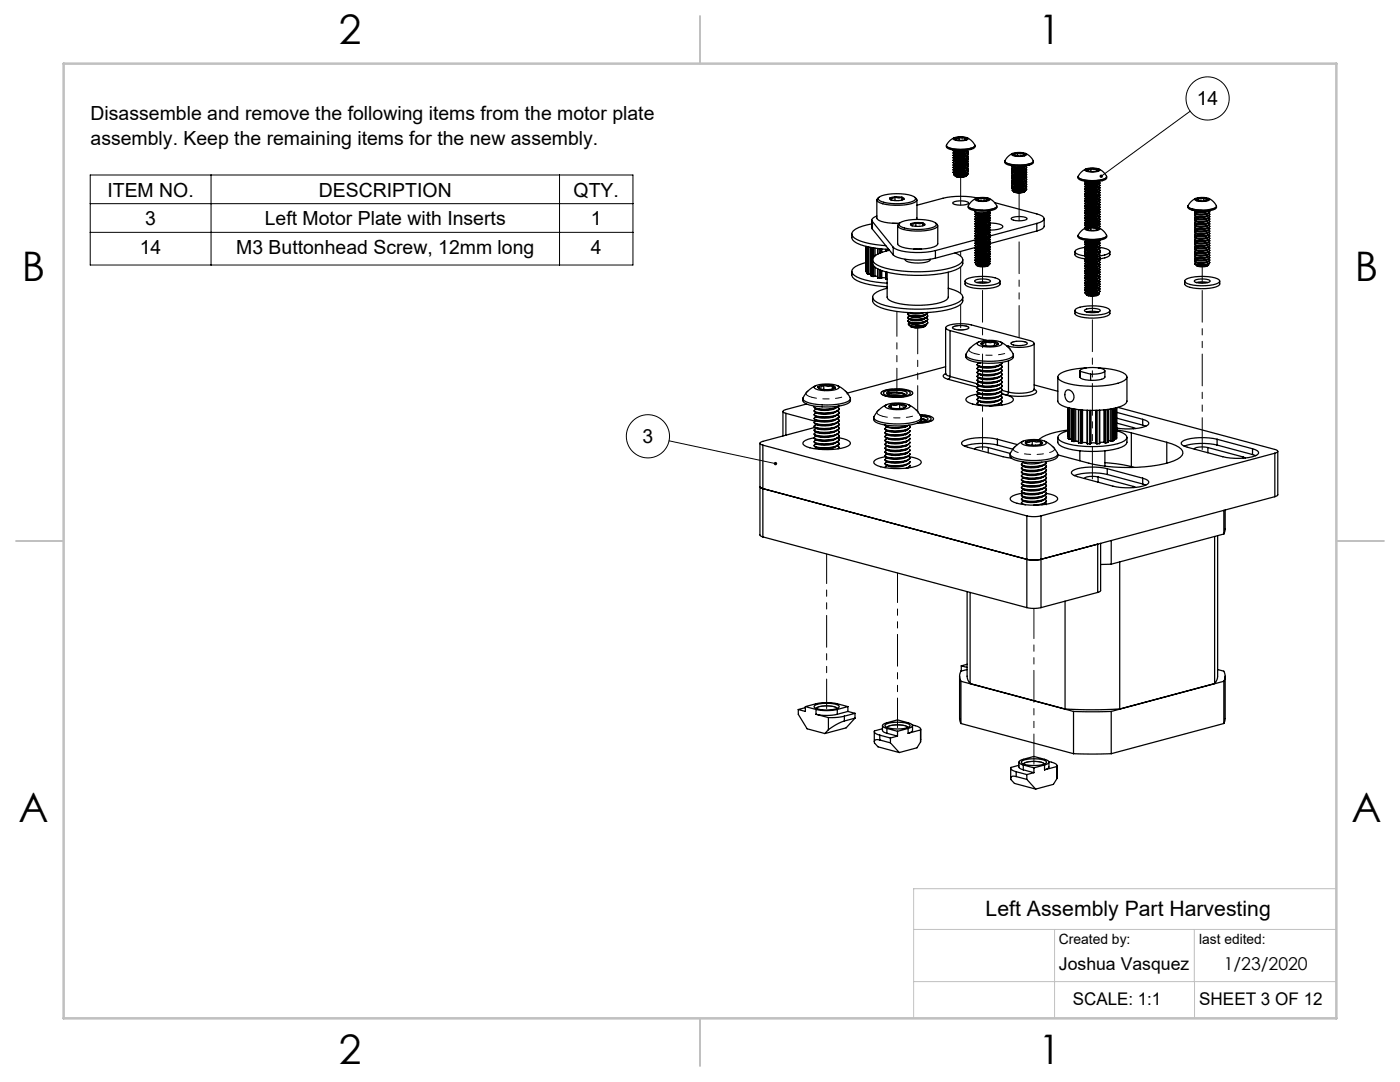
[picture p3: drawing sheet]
<svg xmlns="http://www.w3.org/2000/svg" width="279mm" height="216mm" viewBox="0 0 279 216" stroke-linecap="round" stroke-linejoin="round" font-family="sans-serif">
<defs><g id="words">
<g font-size="8.1">
<text x="67.6" y="8.9">2</text>
<text x="207.3" y="8.9">1</text>
<text x="4.4" y="56.2">B</text>
<text x="270.4" y="56.2">B</text>
<text x="3.7" y="164.1">A</text>
<text x="269.7" y="164.1">A</text>
<text x="67.6" y="212.4">2</text>
<text x="207.3" y="212.4">1</text>
</g>
<text font-size="4.2" x="196.7" y="182.8">Left Assembly Part Harvesting</text>
<g font-size="3.9">
<text x="18.1" y="24">Disassemble and remove the following items from the motor plate</text>
<text x="238.8" y="20.9">14</text>
<text x="18.1" y="28.9">assembly. Keep the remaining items for the new assembly.</text>
<text x="21.4" y="39.2">ITEM NO.</text>
<text x="63.6" y="39.2">DESCRIPTION</text>
<text x="114.5" y="39.2">QTY.</text>
<text x="29" y="44.9">3</text>
<text x="52.9" y="44.9">Left Motor Plate with Inserts</text>
<text x="117.9" y="44.9">1</text>
<text x="27.9" y="50.7">14</text>
<text x="47.1" y="50.7">M3 Buttonhead Screw, 12mm long</text>
<text x="117.9" y="50.7">4</text>
<text x="128.2" y="88.3">3</text>
</g>
<g font-size="3.5">
<text x="211.3" y="193.5">Joshua Vasquez</text>
<text x="244.2" y="193.6">1/23/2020</text>
<text x="214.1" y="200.6">SCALE: 1:1</text>
<text x="239.3" y="200.6">SHEET 3 OF 12</text>
</g>
<g font-size="2.8">
<text x="211.3" y="188.4">Created by:</text>
<text x="239.3" y="188.4">last edited:</text>
</g>
</g></defs>
<g fill="none" stroke="#000" stroke-width=".2">
<path d="M18 34.9h108.3v18h-108.3zM42.1 34.9v18M111.7 34.9v18M237.5 22.2l-17.7 13M18 40.6h108.3M18 46.4h108.3M133.5 88l21.3 4.5"/>
<circle cx="241" cy="19.6" r="4.3"/>
<circle cx="129.3" cy="87.1" r="4.3"/>
</g>
<path d="M266.7 177.3h-84.4v25.9M182.3 185.5h84.4M182.3 195.9h84.4M210.5 185.5v17.7M238.4 185.5v10.4M238.4 195.9v7.3" fill="none" stroke="#c0c0c0" stroke-width=".2"/>
<path d="M139.7 3.2v9.5M3.2 107.9h9.5M266.7 107.9h9.5M139.7 203.2v9.5" fill="none" stroke="#c0c0c0" stroke-width=".25"/>
<path d="M12.7 12.7h254v190.5h-254z" fill="none" stroke="#c0c0c0" stroke-width=".5"/>
<path d="M219.6 34.9l-.1 .5 .3-.2-.3 .2a.34 .34 0 0 0 .5 0 .34 .34 0 0 0 0-.4 .34 .34 0 0 0-.4-.1zM154.5 92.3a.34 .34 0 0 0 .1 .5 .34 .34 0 0 0 .5-.2l-.3-.1 .3 .1a.34 .34 0 0 0-.2-.4 .34 .34 0 0 0-.4 .1z" fill="#000"/>
<g fill="none" stroke="#000" stroke-width=".25">
<path d="M175 39.9v3.6a1.65 1.65 0 0 0 1.5 .8l3 .3M175.3 39.5a5.3 5.3 0 0 1 3.6-.9l1.7 .1a2.59 2.59 0 0 1 2.1 1 1.88 1.88 0 0 1-1.6 .8 9.6 9.6 0 0 1-5.7-.5zM175.4 39.4l-.4 .3v.3a4.9 4.9 0 0 0 3.6 1l1.9-.1a3.4 3.4 0 0 0 2.5-1l-.4-.5M177.6 39.5a.47 .47 0 0 0 .7 .5h1.2l.9-.3M177.6 39.5l.2 .4M178.6 39.3l1.4 .1M178.6 39.3l-1 .2M178.6 39.3a.86 .86 0 0 1-1 .2M178.6 39.3l.8 .2 .6-.1M178.6 39.3v.7M180 39.4a.29 .29 0 0 1 .3 0 .29 .29 0 0 1 .1 .3M180 39.4l.2 .4 .2-.1"/>
<path d="M180 39.4v.5M183 39.9v3.6l-.2 .3M188.9 29v.3a1.33 1.33 0 0 0 1.3 .6l2.2 .1a2.79 2.79 0 0 0 2.2-.7v-.3M190.3 27.6a3.1 3.1 0 0 1 2.9 .1 3.2 3.2 0 0 1-3 0zM190.3 34.9a2.26 2.26 0 0 0 2.6 .1M190.4 27.5a2.44 2.44 0 0 0-1.5 1.7 6.7 6.7 0 0 0 5.6 0 1.41 1.41 0 0 0-.8-1.3l-.7-.4M190.6 27.6v.1a2.22 2.22 0 0 0 2.2 .1M190.6 27.6l.2 .3M190.8 35.2l.7 .1M191.4 27.4l1.1 .1M191.4 27.4l-.8 .2M191.4 27.4l-.4 .3-.4-.1"/>
<path d="M191.4 27.4l.6 .2 .5-.1M191.4 27.4v.6M192.5 27.5l.3 .1v.2M192.5 27.5l.2 .3h.1M192.5 27.5v.4M192.7 34.6a3.7 3.7 0 0 1-2.3 .1l-.1 .1a.87 .87 0 0 0 1 .3h.4M192.7 35l-1 .3-.9-.1M192.8 35l-1.1 .2h-.9M192.8 35l-1.1 .1M192.8 33a2.36 2.36 0 0 1-2.3 .2 2.7 2.7 0 0 0 2.2-.1M192.8 31.6a2.36 2.36 0 0 1-2.3 .1 2.69 2.69 0 0 0 2.2 0M192.8 30.2a2.36 2.36 0 0 1-2.3 .1 2.69 2.69 0 0 0 2.2-.1"/>
<path d="M192.8 34.5a2.58 2.58 0 0 1-2.3 .1M192.8 34a2.58 2.58 0 0 1-2.3 .2M192.8 30.6a2.58 2.58 0 0 1-2.3 .2M192.9 34.9l-.3 .3-1.1 .1M192.9 33.4a2.39 2.39 0 0 1-2.4 .3M192.9 32.5a2.39 2.39 0 0 1-2.4 .2M192.9 32a2.39 2.39 0 0 1-2.4 .2M192.9 31a2.39 2.39 0 0 1-2.4 .3M193 34.4l-.3 .2M193 33.9l-.3 .2M193 33.5l-.3 .1M193 33l-.3 .1"/>
<path d="M193 32.5l-.3 .1M193 32l-.3 .2M193 31.5l-.3 .2M193 31.1l-.3 .1M193 30.6l-.3 .1M193 30.1l-.3 .1M193 34.9l-.3 .2M193 34.9l-.3 .3-1.2 .1M193 33.9l.2 .2a3 3 0 0 1-3 .2l.3-.2a2.89 2.89 0 0 0 2.2 0M193 33.4l.2 .2a3 3 0 0 1-3 .3l.3-.2a2.89 2.89 0 0 0 2.2-.1M193 32.9l.2 .2a3 3 0 0 1-3 .3l.4-.3M193 32.4l.2 .3a3 3 0 0 1-3 .2l.3-.2a2.89 2.89 0 0 0 2.2-.1"/>
<path d="M193 31.9l.2 .3a3 3 0 0 1-3 .2l.3-.2a2.89 2.89 0 0 0 2.2 0M193 31.5l.2 .2a3 3 0 0 1-3 .2l.4-.2M193 31l.2 .2a3 3 0 0 1-3 .3l.3-.2a2.89 2.89 0 0 0 2.2-.1M193 30.5l.2 .2a3 3 0 0 1-3 .3l.3-.2a2.89 2.89 0 0 0 2.2-.1M193 30l.2 .3a3 3 0 0 1-3 .2l.4-.2M193 34.3l.2 .3a1.68 1.68 0 0 1-1.5 .5M193.1 30a3.5 3.5 0 0 1-2.9 0v.1a3.2 3.2 0 0 0 2.7 0M193.2 34.6l-.4 .4M193.2 34.1v.1a2.8 2.8 0 0 1-3 .2v-.1M193.2 33.6v.1a2.79 2.79 0 0 1-3 .2M193.2 33.1v.1a2.8 2.8 0 0 1-3 .2M193.2 32.7a2.79 2.79 0 0 1-3 .3v-.1"/>
<path d="M193.2 32.2a2.8 2.8 0 0 1-3 .3v-.1M193.2 31.7v.1a2.79 2.79 0 0 1-3 .2v-.1M193.2 31.2v.1a2.8 2.8 0 0 1-3 .2M193.2 30.7v.1a2.79 2.79 0 0 1-3 .2M193.2 30.2v.1a2.8 2.8 0 0 1-3 .2M193.2 34.6v.1M194.6 39.7a3.2 3.2 0 0 1 3 .1 3.1 3.1 0 0 1-3 .1zM194.8 39.6a2.76 2.76 0 0 0-1.5 1.6 4.6 4.6 0 0 0 3.3 .7 3.3 3.3 0 0 0 2.3-.7 2.88 2.88 0 0 0-1.5-1.6M195 39.5a16.3 16.3 0 0 0-6.8 .1l-5.2 1.4M195.3 39.6l-.3 .1v.2M195.3 39.6l-.2 .3h-.1M195.3 39.6v.4"/>
<path d="M196.4 39.5l.8 .2M196.4 39.5l-1.1 .1M196.4 39.5l.4 .3 .4-.1M196.4 39.5l-.5 .2-.6-.1M196.4 39.5v.6M197.2 39.7v.1a2.22 2.22 0 0 1-2.2 .1M197.2 39.7v.1M200.5 32.2v.2a1.32 1.32 0 0 0 1.3 .6l2.3 .2a2.79 2.79 0 0 0 2.1-.8v-.2M201.9 30.7a3.1 3.1 0 0 1 3 .1 3.2 3.2 0 0 1-3 .1zM202 38a2.26 2.26 0 0 0 2.6 .2M202.1 30.6a2.44 2.44 0 0 0-1.5 1.7 6.7 6.7 0 0 0 5.6 .1 1.41 1.41 0 0 0-.8-1.4l-.7-.4M202.3 30.7l-.1 .1a2.22 2.22 0 0 0 2.3 .1"/>
<path d="M202.3 30.7l.1 .3M202.4 38.3l.8 .2M203.1 30.5l1.1 .1M203.1 30.5l-.8 .2M203.1 30.5l-.4 .3-.4-.1M203.1 30.5l.6 .2 .5-.1M203.1 30.5v.6M204.2 30.6l.3 .1v.2M204.2 30.6l.2 .3h.1M204.2 30.6v.4M204.3 37.7a3.7 3.7 0 0 1-2.2 .1l-.1 .1a.88 .88 0 0 0 1 .3h.4M204.3 38.2l-.9 .2-1-.1"/>
<path d="M204.3 38.2l.3-.1-.3 .2-1.1 .2M204.4 38.1l-1 .2h-1M204.4 38.1l-1 .1M204.5 38.1l-.3 .2-1 .2M204.5 37.6a2.58 2.58 0 0 1-2.3 .2M204.5 37.1a2.58 2.58 0 0 1-2.3 .2M204.5 36.2a2.58 2.58 0 0 1-2.3 .1M204.5 34.7a2.58 2.58 0 0 1-2.3 .2M204.5 33.8a2.58 2.58 0 0 1-2.3 .1M204.5 33.3a2.58 2.58 0 0 1-2.3 .1M204.6 35.6a2.23 2.23 0 0 1-2.4 .2 2.7 2.7 0 0 0 2.1 0M204.6 34.2a2.23 2.23 0 0 1-2.4 .2 2.69 2.69 0 0 0 2.1-.1"/>
<path d="M204.6 36.6a2.39 2.39 0 0 1-2.4 .2M204.6 35.1a2.39 2.39 0 0 1-2.4 .3M204.6 37.6l-.3 .1M204.6 37.1l-.3 .1M204.6 36.6l-.3 .1M204.6 36.1l-.3 .2M204.6 35.6l-.3 .2M204.6 35.1l-.3 .2M204.6 34.7l-.3 .1M204.6 34.2l-.3 .1M204.6 33.7l-.3 .1M204.7 37l.2 .2a3 3 0 0 1-3 .3l.3-.2a2.88 2.88 0 0 0 2.1-.1"/>
<path d="M204.7 36.5l.2 .2a3 3 0 0 1-3 .3l.3-.2a2.89 2.89 0 0 0 2.1-.1M204.7 36l.2 .3a3 3 0 0 1-3 .2l.3-.2a2.88 2.88 0 0 0 2.1-.1M204.7 35.5l.2 .3a3 3 0 0 1-3 .2l.3-.2M204.7 35.1l.2 .2a3 3 0 0 1-3 .2l.3-.2a2.88 2.88 0 0 0 2.1 0M204.7 34.6l.2 .2a3 3 0 0 1-3 .3l.3-.2a2.89 2.89 0 0 0 2.1-.1M204.7 34.1l.2 .2a3 3 0 0 1-3 .3l.3-.3M204.7 33.6l.2 .3a3 3 0 0 1-3 .2l.3-.2a2.89 2.89 0 0 0 2.1-.1M204.7 33.1l.2 .3a3 3 0 0 1-3 .2l.3-.2a2.88 2.88 0 0 0 2.1 0M204.7 37.5l.2 .2a1.68 1.68 0 0 1-1.5 .5M204.8 33.1a3.5 3.5 0 0 1-2.9 0v.1a3.3 3.3 0 0 0 2.7 0l-.3 .2M204.9 37.8l-.5 .3M204.9 37.2v.1a2.79 2.79 0 0 1-3 .2"/>
<path d="M204.9 36.7v.1a2.8 2.8 0 0 1-3 .2M204.9 36.3a2.79 2.79 0 0 1-3 .3v-.1M204.9 35.8a2.8 2.8 0 0 1-3 .3v-.1M204.9 35.3v.1a2.79 2.79 0 0 1-3 .2v-.1M204.9 34.8v.1a2.8 2.8 0 0 1-3 .2M204.9 34.3v.1a2.79 2.79 0 0 1-3 .2M204.9 33.9a2.8 2.8 0 0 1-3 .3v-.1M204.9 33.4a2.79 2.79 0 0 1-3 .3v-.1M204.9 37.7v.1M215.2 35.3v.2a1.32 1.32 0 0 0 1.2 .7l2.3 .1a2.79 2.79 0 0 0 2.2-.8v-.2M216.5 33.8a3.1 3.1 0 0 1 3 .1 3.2 3.2 0 0 1-3 .1zM216.7 33.7a2.44 2.44 0 0 0-1.5 1.7 6.7 6.7 0 0 0 5.6 .1 1.41 1.41 0 0 0-.8-1.4l-.7-.4"/>
<path d="M216.8 38.5l.7 .2 1.3-.2M216.9 33.8v.1a2.22 2.22 0 0 0 2.2 .1M216.9 33.8l.1 .3M217.7 33.6l1.1 .1M217.7 33.6l-.8 .2M217.7 33.6l-.4 .3-.4-.1M217.7 33.6l.6 .2 .5-.1M217.7 33.6v.6M218.8 33.7l.3 .1v.2M218.8 33.7l.2 .3h.1M218.8 33.7v.4M219.1 39.8a2.58 2.58 0 0 1-2.3 .1"/>
<path d="M219.1 39.3a2.58 2.58 0 0 1-2.3 .1M219.1 38.8a2.58 2.58 0 0 1-2.3 .1M219.1 37.8a2.58 2.58 0 0 1-2.3 .2M219.1 37.3a2.58 2.58 0 0 1-2.3 .2M219.1 36.9a2.58 2.58 0 0 1-2.3 .1M219.1 38.3v.1M219.1 36.4a2.53 2.53 0 0 1-2.3 .1M219.2 39.7a3 3 0 0 1-2.5 .1M219.2 39.2a3 3 0 0 1-2.5 .1M219.2 38.7a3 3 0 0 1-2.5 .1M219.2 38.3a3 3 0 0 1-2.5 .1M219.2 37.8a3 3 0 0 1-2.5 .1"/>
<path d="M219.2 37.3a3 3 0 0 1-2.5 .1M219.2 36.8a3 3 0 0 1-2.5 .1M219.2 36.3a3 3 0 0 1-2.5 .1M219.3 39.6l.2 .3a3 3 0 0 1-3 .2l.3-.2M219.3 39.1l.2 .3a3 3 0 0 1-3 .2l.3-.2M219.3 38.6l.2 .3a3 3 0 0 1-3 .2l.3-.2M219.3 38.2l.2 .2a3 3 0 0 1-3 .2l.3-.2M219.3 37.7l.2 .2a3 3 0 0 1-3 .3l.3-.2M219.3 37.2l.2 .2a3 3 0 0 1-3 .3l.3-.2M219.3 36.7l.2 .3a3 3 0 0 1-3 .2l.3-.2M219.3 36.2l.2 .3a3 3 0 0 1-3 .2l.3-.2M219.4 36.2a3.5 3.5 0 0 1-2.9 0v.1a3.2 3.2 0 0 0 2.7 0"/>
<path d="M219.5 39.8v.1a2.8 2.8 0 0 1-3 .3v-.1M219.5 39.4a2.79 2.79 0 0 1-3 .3v-.1M219.5 38.9a2.8 2.8 0 0 1-3 .3v-.1M219.5 38.4v.1a2.79 2.79 0 0 1-3 .2v-.1M219.5 37.9v.1a2.8 2.8 0 0 1-3 .2M219.5 37.4v.1a2.79 2.79 0 0 1-3 .2M219.5 37a2.8 2.8 0 0 1-3 .3v-.1M219.5 36.5a2.79 2.79 0 0 1-3 .3v-.1M238.5 39.7l.7-.3h1.1a.99 .99 0 0 1 1.1 .5 3.2 3.2 0 0 1-3-.1zM238.6 39.6a3.1 3.1 0 0 0-1.5 1.5 1.49 1.49 0 0 0 1.4 .7l2.3 .1a3.1 3.1 0 0 0 1.9-.6 2.44 2.44 0 0 0-1.5-1.7M239.1 39.6l-.3 .1v.2M239.1 39.6l-.1 .3h-.2"/>
<path d="M239.1 39.6v.4M240.2 39.5l-1.1 .1M240.2 39.5l.8 .2M240.2 39.5l.4 .3 .4-.1M240.2 39.5l-.5 .2-.6-.1M240.2 39.5v.6M241 39.7l.1 .1a2.22 2.22 0 0 1-2.3 .1M241 39.7v.1M170 46.7a1.51 1.51 0 0 0 1 1.8l2.6 .8 3.8 .5M170 54.1a1.51 1.51 0 0 0 1 1.9l2.6 .8 3.5 .4M172.8 52.4a4.8 4.8 0 0 0-2.8 1.5 1.22 1.22 0 0 0 1 1.4l2.6 .8 3.4 .4M172.8 54.1v.1"/>
<path d="M172.8 49.2v5M172.8 54.2h.2M173 49.2v5M173.1 54.2h-.1M173.1 49.2v5.4M173.1 54.6h.1M173.1 54.6l.1 .1M173.2 54.7h.2M173.2 49.3v5.4M173.4 49.3v5.4M173.7 54.7h-.3M173.7 54.7h.2"/>
<path d="M173.7 49.4v5.3M173.9 55v.1M173.9 49.4v5.7M173.9 55.1l.3 .1M174 44.7l-.9 .2a5 5 0 0 0-3.1 1.5 1.22 1.22 0 0 0 1 1.4l2.6 .8 3.2 .4M174 43.9l.1 1.8M174.1 44.2v1.5M174.1 44.2l4.2 5.1M174.1 45.7l4.2 5.2M174.1 51.8a1.51 1.51 0 0 0 1 1.8 24.7 24.7 0 0 0 12.7 1 6.4 6.4 0 0 0 4.3-1.7v-1.1M174.1 59.3a1.51 1.51 0 0 0 1 1.8 24.7 24.7 0 0 0 12.7 1 6.4 6.4 0 0 0 4.3-1.8v-1M174.2 55.2h.2"/>
<path d="M174.2 49.4v2.3M174.2 52.6v2.6M174.4 49.5v1.8M174.4 53.1v2.1M174.6 55.1l-.2 .1M174.6 55.1h.5M174.6 49.5v1.5M174.6 53.3v1.8M175 43.1l-.8 .4a.44 .44 0 0 0-.1 .7M175.1 53.6l.1 1.8M175.1 49.6v1.1M175.2 55.4l.4 .1"/>
<path d="M175.2 49.6v1.1M175.2 53.7v1.7M175.6 49.6v.9M175.6 53.8v1.7M175.8 55.5h-.2M175.8 49.7v.7M175.8 53.9v1.6M176 55.4l-.2 .1M176 55.4l.8 .1M176 49.7v.7M176 54v1.4M176.8 54.2l.1 1.5"/>
<path d="M176.8 49.7v.4M176.9 55.7h.1M176.9 49.7v.4M176.9 54.3v1.4M177 57.5h.1M177 54.3v5a1.14 1.14 0 0 0 1 .9 17.8 17.8 0 0 0 10.4-.1l.5-.3 .3-.5v-5M177.1 57.5a5.1 5.1 0 0 0-2.9 1.5 1.13 1.13 0 0 0 .9 1.4 24.7 24.7 0 0 0 12.7 1 6.4 6.4 0 0 0 4.3-1.8 1.13 1.13 0 0 0-.9-1.4l-2-.7M177.3 49.8v.2M177.5 49.9h.1M177.5 49.9l-.1 .1a5.4 5.4 0 0 0-3.2 1.5 1.13 1.13 0 0 0 .9 1.4 24.7 24.7 0 0 0 12.7 1 6.4 6.4 0 0 0 4.3-1.8 1.13 1.13 0 0 0-.9-1.4l-.6-.2M178.1 44.6h1.4M178.3 50.9a7.5 7.5 0 0 0 4.5 1l2.1-.1 1.8-.3"/>
<path d="M178.3 49.3a7.5 7.5 0 0 0 4.5 1.1l2.1-.1 1.8-.3M178.3 49.3v1.6M179.1 45v3.6a1.65 1.65 0 0 0 1.6 .9 10.9 10.9 0 0 0 6.2-.5l.2-.4v-3.6M179.4 44.6a5.3 5.3 0 0 1 3.6-.8l1.7 .1a2.59 2.59 0 0 1 2.2 .9 1.88 1.88 0 0 1-1.6 .8 9.6 9.6 0 0 1-5.7-.5zM179.6 44.5l-.4 .4v.2a4.9 4.9 0 0 0 3.6 1l1.8-.1a3.4 3.4 0 0 0 2.5-.9l-.4-.6M180.6 51.7v.1a2.93 2.93 0 0 0 2.7 .7h.7a1.97 1.97 0 0 0 1.6-.7v-.1M181.8 44.7a.47 .47 0 0 0 .6 .4h1.3l.8-.2M181.8 44.7l.1 .4M182.4 49.7h1.5M182.8 44.4l1.4 .1M182.8 44.4l-1 .3M182.8 44.4a.86 .86 0 0 1-1 .3"/>
<path d="M182.8 44.4l.8 .3 .6-.2M182.8 44.4v.8M184.2 44.5a.29 .29 0 0 1 .3 .1 .29 .29 0 0 1 0 .3M184.2 44.5l.2 .4h.1M184.2 44.5v.6M186.7 50v1.5M190.2 40.4l.7-.3h1.2a1.05 1.05 0 0 1 1.2 .5 3.4 3.4 0 0 1-3.2-.1zM192.6 56.1v.6a1.03 1.03 0 0 0 1 .6 9.9 9.9 0 0 0 5.7-.2l.3-.4v-.6M192.6 55.9a8 8 0 0 1 6-.5l.8 .4 .2 .2a1.3 1.3 0 0 1-1.4 .8 9 9 0 0 1-5.5-.4zM193.2 41.1v.3a1.11 1.11 0 0 0 1.2 .6l2.2 .1a3.3 3.3 0 0 0 2.3-.7v-.3M194.5 56a3.4 3.4 0 0 1 3.2 .1 3.3 3.3 0 0 1-3.2 .1zM194.7 49.4l-8 2.1"/>
<path d="M194.7 47.9l-8 2.1M194.7 52.1a2.87 2.87 0 0 0 2.3 0M194.7 51.6a2.87 2.87 0 0 0 2.3 0M194.7 51.1a2.87 2.87 0 0 0 2.3 0M194.7 50.6a2.87 2.87 0 0 0 2.3 .1M194.7 50.1a2.87 2.87 0 0 0 2.3 .1M194.7 49.6a2.87 2.87 0 0 0 2.3 .1M194.7 49.2a2.87 2.87 0 0 0 2.3 0M194.7 48.7a2.87 2.87 0 0 0 2.3 0M194.7 48.2a2.87 2.87 0 0 0 2.3 .1M194.7 47.7a2.87 2.87 0 0 0 2.3 .1M194.7 47.2a2.87 2.87 0 0 0 2.3 .1"/>
<path d="M194.7 46.8a2.87 2.87 0 0 0 2.3 0M194.7 46.3a2.87 2.87 0 0 0 2.3 0M194.7 45.8a2.87 2.87 0 0 0 2.3 0M194.7 45.3a2.87 2.87 0 0 0 2.3 .1M194.7 44.8a2.87 2.87 0 0 0 2.3 .1M194.7 44.3a2.87 2.87 0 0 0 2.3 .1M194.7 43.9a2.87 2.87 0 0 0 2.3 0M194.7 43.4a2.87 2.87 0 0 0 2.3 0M194.7 42.9a2.87 2.87 0 0 0 2.3 .1M194.7 42.4a2.87 2.87 0 0 0 2.3 .1M194.7 52.5l.3 .2M194.8 52.8a2.37 2.37 0 0 0 2.4 .2"/>
<path d="M194.8 42.1h-.1M194.9 52.1l-.2 .1M194.9 51.7h-.2M194.9 51.2l-.2 .1M194.9 50.7l-.2 .1M194.9 50.2l-.2 .1M194.9 49.7l-.2 .1M194.9 49.2l-.2 .1M194.9 48.8h-.2M194.9 48.3l-.2 .1M194.9 47.8l-.2 .1M194.9 47.3l-.2 .1"/>
<path d="M194.9 46.8l-.2 .1M194.9 46.4h-.2M194.9 45.9l-.2 .1M194.9 45.4l-.2 .1M194.9 44.9l-.2 .1M194.9 44.4l-.2 .1M194.9 43.9l-.2 .1M194.9 43.5h-.2M194.9 43l-.2 .1M194.9 42.5l-.2 .1M194.9 56.4l1.3-.2 1.1 .2M197 52.6l-.9 .2-1.1-.1"/>
<path d="M197.2 52.5a2.76 2.76 0 0 1-2.2 .2M197.2 52l-.3 .2-.8 .2-1.1-.1M197.2 51.5a2.69 2.69 0 0 1-2.2 .2M197.2 51l-.3 .2-.8 .2-1.1-.1M197.2 50.6l-.3 .2-.8 .1-1.1-.1M197.2 50.1l-.3 .2-.8 .1-1.1-.1M197.2 49.6l-.3 .2-.8 .2-1.1-.2M197.2 49.1l-.3 .2-.8 .2-1.1-.1M197.2 48.6l-.3 .2-.8 .2-1.1-.1M197.2 48.1l-.3 .3-.8 .1-1.1-.1M197.2 47.7a2.69 2.69 0 0 1-2.2 .2M197.2 47.2l-.3 .2-.8 .1-1.1-.1"/>
<path d="M197.2 46.7l-.3 .2-.8 .2-1.1-.1M197.2 46.2l-.3 .2-.8 .2-1.1-.1M197.2 45.7l-.3 .2-.8 .2-1.1-.1M197.2 45.3l-.3 .2-.8 .1-1.1-.1M197.2 44.8a2.69 2.69 0 0 1-2.2 .2M197.2 44.3l-.3 .2-.8 .2-1.1-.2M197.2 43.3a2.69 2.69 0 0 1-2.2 .2M197.2 42.8l-.3 .3-.8 .1-1.1-.1M197.2 42.4a2.69 2.69 0 0 1-2.2 .2M197.2 43.8a2.54 2.54 0 0 1-2.2 .3M197.3 52.5l-.3 .1M197.3 52l-.3 .1"/>
<path d="M197.3 51.5l-.3 .1M197.3 51l-.3 .1M197.3 50.5l-.3 .2M197.3 50l-.3 .2M197.3 49.6l-.3 .1M197.3 49.1l-.3 .1M197.3 48.6l-.3 .1M197.3 48.1l-.3 .2M197.3 47.6l-.3 .2M197.3 47.2l-.3 .1M197.3 46.7l-.3 .1M197.3 46.2l-.3 .1"/>
<path d="M197.3 45.7l-.3 .1M197.3 45.2l-.3 .2M197.3 44.7l-.3 .2M197.3 44.3l-.3 .1M197.3 43.8l-.3 .1M197.3 43.3l-.3 .1M197.3 42.8l-.3 .2M197.3 42.3l-.3 .2M197.3 51.8l.3 .3a3 3 0 0 1-3 .2v.1a3 3 0 0 0 3-.2v-.1M197.3 51.4l.3 .2a3 3 0 0 1-3 .3 3 3 0 0 0 3-.2v-.1M197.3 50.9l.3 .2a3 3 0 0 1-3 .3 3 3 0 0 0 3-.2v-.1M197.3 50.4l.3 .3a3 3 0 0 1-3 .2v.1a3 3 0 0 0 3-.3"/>
<path d="M197.3 49.9l.3 .3a3 3 0 0 1-3 .2v.1a3 3 0 0 0 3-.3M197.3 49.4l.3 .3a3 3 0 0 1-3 .2v.1a3 3 0 0 0 3-.2v-.1M197.3 48.9l.3 .3a3 3 0 0 1-3 .3 3 3 0 0 0 3-.2v-.1M197.3 48.5l.3 .2a3 3 0 0 1-3 .3 3 3 0 0 0 3-.2v-.1M197.3 48l.3 .2a3 3 0 0 1-3 .3v.1a3 3 0 0 0 3-.3M197.3 47.5l.3 .3a3 3 0 0 1-3 .2v.1a3 3 0 0 0 3-.3M197.3 47l.3 .3a3 3 0 0 1-3 .2v.1a3 3 0 0 0 3-.3M197.3 46.5l.3 .3a3 3 0 0 1-3 .2v.1a3 3 0 0 0 3-.2v-.1M197.3 46.1l.3 .2a3 3 0 0 1-3 .3 3 3 0 0 0 3-.2v-.1M197.3 45.6l.3 .2a3 3 0 0 1-3 .3 3 3 0 0 0 3-.2M197.3 45.1l.3 .3a3 3 0 0 1-3 .2v.1a3 3 0 0 0 3-.3M197.3 44.6l.3 .3a3 3 0 0 1-3 .2v.1a3 3 0 0 0 3-.3"/>
<path d="M197.3 44.1l.3 .3a3 3 0 0 1-3 .2v.1a3 3 0 0 0 3-.2v-.1M197.3 43.6l.3 .3a3 3 0 0 1-3 .3 3 3 0 0 0 3-.2v-.1M197.3 43.2l.3 .2a3 3 0 0 1-3 .3 3 3 0 0 0 3-.2v-.1M197.3 42.7l.3 .2a3 3 0 0 1-3 .3v.1a3 3 0 0 0 3-.3M197.3 42.2l.3 .3a3 3 0 0 1-3 .2v.1a3 3 0 0 0 3-.3M197.3 52.3l.3 .3a2.9 2.9 0 0 1-2.9 .2l.2-.2M197.5 44.5h-.2M197.5 52.7l-.7 .5 .4-.3M197.6 44.5h.5a3.4 3.4 0 0 1 2 .6v.2a3.7 3.7 0 0 1-2.5 .6M197.6 42a3 3 0 0 1-3 .2v.1a3 3 0 0 0 3-.3M197.6 42h.1M197.6 45.8v.1"/>
<path d="M198.5 40.4l8.4 2.3a1.67 1.67 0 0 1 1.5 .9 1.67 1.67 0 0 1-1.5 1M201.9 43.5l.7-.2 1.2-.1a1.05 1.05 0 0 1 1.2 .5 3.4 3.4 0 0 1-3.2 0zM206.9 44.6l-9.4 2.5M206.9 44.6v1.5M206.9 46.1l-9.4 2.5M208.4 43.6v1.5a1.67 1.67 0 0 1-1.5 1M214.5 50.2v.6a1.43 1.43 0 0 0 1.3 .7l.7 .1M215.2 47v.3a3.9 3.9 0 0 0 3.1 .7h.8a2.13 2.13 0 0 0 1.8-.7v-.3M216.5 45.4h.1M216.5 51.6v.1M216.5 58.3v.2M216.6 50l-.2 .3 .3 .2"/>
<path d="M216.6 49.4h-.4a2.12 2.12 0 0 0-1.7 .8 1.3 1.3 0 0 0 1.3 .8l.8 .1M216.6 47.9a2.81 2.81 0 0 0 2.3 .1M216.6 58a2.53 2.53 0 0 0 2.2 .1M216.6 56.6a2.54 2.54 0 0 0 2.2 .1M216.6 45.5l1.3-.2 1.1 .1 .5 .2a2.22 2.22 0 0 1-2.2 .4l-.7-.2-.1-.1zM216.7 45.1l.6 .2M216.7 44.1a2.52 2.52 0 0 0 2.2 .1M216.7 45.5a2.94 2.94 0 0 0-1.5 1.5 3.9 3.9 0 0 0 3.1 .8l.8-.1a2.46 2.46 0 0 0 1.7-.6 2.67 2.67 0 0 0-1.5-1.6M216.8 48.5l-.2 .1M216.8 48l-.3 .2a3 3 0 0 0 3-.2 2.8 2.8 0 0 1-3 .3v-.1M216.8 45.2l-.3 .2 .2 .1M216.8 42.8l.7 .2 1.3-.2"/>
<path d="M216.8 41.8l.7 .2 1.3-.1M216.9 45.6a2.22 2.22 0 0 0 2.2 .1M216.9 45.6l.1 .3M216.9 45.3l.2 .1M217.7 45.4l1.1 .1M217.7 45.4l-.8 .2M217.7 45.4l-.4 .2h-.4M217.7 45.4l.6 .2 .5-.1M217.7 45.4v.6M218.2 58.5l-1.4 .1M218.8 45.5l.3 .1v.1M218.8 45.5l.2 .3 .1-.1"/>
<path d="M218.8 45.5v.4M219 58l-.2 .2M219 57.5a2.79 2.79 0 0 1-2.4 .1M219 57.1a2.78 2.78 0 0 1-2.4 0M219 56.6l-.2 .1M219 56.1a2.78 2.78 0 0 1-2.4 0M219 55.6a2.79 2.79 0 0 1-2.4 0M219 55.1a2.78 2.78 0 0 1-2.4 .1M219 54.7a2.79 2.79 0 0 1-2.4 0M219 54.2a2.78 2.78 0 0 1-2.4 0M219 53.7a2.79 2.79 0 0 1-2.4 0M219 53.2a2.78 2.78 0 0 1-2.4 0"/>
<path d="M219 52.7a2.79 2.79 0 0 1-2.4 0M219 52.3a2.78 2.78 0 0 1-2.4 0M219 51.8a2.79 2.79 0 0 1-2.4 0M219 51.3a2.78 2.78 0 0 1-2.4 0M219 50.8a2.79 2.79 0 0 1-2.4 0M219 50.3a2.78 2.78 0 0 1-2.4 0M219 49.8a2.79 2.79 0 0 1-2.4 .1M219 49.4a2.78 2.78 0 0 1-2.4 0M219 48.9a2.79 2.79 0 0 1-2.4 0M219 48.4a2.78 2.78 0 0 1-2.4 0M219 58.5a2.79 2.79 0 0 1-2.4 0M219.1 48l-1.1 .2h-.8l-.4-.2"/>
<path d="M219.1 45.1l-.5 .2M219.1 43.6a2.58 2.58 0 0 1-2.3 .2M219.1 42.2a2.58 2.58 0 0 1-2.3 .1M219.1 40.7a2.58 2.58 0 0 1-2.3 .2M219.1 42.6v.1M219.1 41.7h.1M219.1 44.6a2.52 2.52 0 0 1-2.3 .1M219.1 44.1a2.53 2.53 0 0 1-2.3 .1M219.1 43.1a2.53 2.53 0 0 1-2.3 .2M219.1 41.2a2.53 2.53 0 0 1-2.3 .2M219.1 40.2a2.53 2.53 0 0 1-2.3 .2M219.2 58.4a2.32 2.32 0 0 1-2.3 .3"/>
<path d="M219.2 57.9a2.32 2.32 0 0 1-2.3 .3M219.2 57.4a2.4 2.4 0 0 1-2.4 .3M219.2 57a2.32 2.32 0 0 1-2.3 .3M219.2 56.5a2.32 2.32 0 0 1-2.3 .3M219.2 56a2.32 2.32 0 0 1-2.3 .3M219.2 55.5a2.32 2.32 0 0 1-2.3 .3M219.2 55a2.4 2.4 0 0 1-2.4 .3M219.2 54.5a2.32 2.32 0 0 1-2.3 .4M219.2 54.1a2.32 2.32 0 0 1-2.3 .3M219.2 53.6a2.32 2.32 0 0 1-2.3 .3M219.2 53.1a2.32 2.32 0 0 1-2.3 .3M219.2 52.6a2.4 2.4 0 0 1-2.4 .3"/>
<path d="M219.2 52.1a2.32 2.32 0 0 1-2.3 .4M219.2 51.7a2.32 2.32 0 0 1-2.3 .3M219.2 51.2a2.32 2.32 0 0 1-2.3 .3M219.2 50.7a2.32 2.32 0 0 1-2.3 .3M219.2 50.2a2.32 2.32 0 0 1-2.3 .3M219.2 49.7a2.32 2.32 0 0 1-2.3 .4M219.2 49.2a2.32 2.32 0 0 1-2.3 .4M219.2 48.8a2.32 2.32 0 0 1-2.3 .3M219.2 48.3a2.32 2.32 0 0 1-2.3 .3M219.2 45l-.7 .3M219.2 44.5a3 3 0 0 1-2.5 .1M219.2 44l-.3 .2"/>
<path d="M219.2 43.6a3 3 0 0 1-2.5 .1M219.2 43.1a3 3 0 0 1-2.5 .1M219.2 42.6a3 3 0 0 1-2.5 .1M219.2 42.1a3 3 0 0 1-2.5 .1M219.2 41.6a3 3 0 0 1-2.5 .1M219.2 41.2a3 3 0 0 1-2.5 .1M219.2 40.7a3 3 0 0 1-2.5 .1M219.2 40.2a3 3 0 0 1-2.5 .1M219.3 44.4l.2 .3a3 3 0 0 1-3 .2l.3-.2M219.3 43.9l.2 .3a3 3 0 0 1-3 .2l.3-.2M219.3 43.5l.2 .2a3 3 0 0 1-3 .2l.3-.2M219.3 43l.2 .2a3 3 0 0 1-3 .3l.3-.2"/>
<path d="M219.3 42.5l.2 .2a3 3 0 0 1-3 .3l.3-.2M219.3 42l.2 .3a3 3 0 0 1-3 .2l.3-.2M219.3 41.5l.2 .3a3 3 0 0 1-3 .2l.3-.2M219.3 41.1l.2 .2a3 3 0 0 1-3 .2l.3-.2M219.3 40.6l.2 .2a3 3 0 0 1-3 .3l.3-.3M219.3 40.1l.2 .2a3 3 0 0 1-3 .3l.3-.2M219.3 45.4l.2 .2M219.3 44.9l.2 .3-.3 .2M219.3 58.4l.1 .2a2.79 2.79 0 0 1-2.7 .1l.1-.1M219.3 57.9l.2 .2a3 3 0 0 1-3 .2l.3-.2M219.3 57.4l.2 .2a3 3 0 0 1-3 .3l.3-.3M219.3 56.9l.2 .2a3 3 0 0 1-3 .3l.3-.2"/>
<path d="M219.3 56.4l.2 .3a3 3 0 0 1-3 .2l.3-.2M219.3 56l.2 .2a3 3 0 0 1-3 .2l.3-.2M219.3 55.5l.2 .2a3 3 0 0 1-3 .2l.3-.2M219.3 55l.2 .2a3 3 0 0 1-3 .2l.3-.2M219.3 54.5l.2 .2a3 3 0 0 1-3 .3l.3-.2M219.3 54l.2 .2a3 3 0 0 1-3 .3l.3-.2M219.3 53.6l.2 .2a3 3 0 0 1-3 .2l.3-.2M219.3 53.1l.2 .2a3 3 0 0 1-3 .2l.3-.2M219.3 52.6l.2 .2a3 3 0 0 1-3 .2l.3-.2M219.3 52.1l.2 .2a3 3 0 0 1-3 .3l.3-.3M219.3 51.6l.2 .2a3 3 0 0 1-3 .3l.3-.2M219.3 51.1l.2 .3a3 3 0 0 1-3 .2l.3-.2"/>
<path d="M219.3 50.7l.2 .2a3 3 0 0 1-3 .2l.3-.2M219.3 50.2l.2 .2a3 3 0 0 1-3 .2l.3-.2M219.3 49.7l.2 .2a3 3 0 0 1-3 .2l.3-.2M219.3 49.2l.2 .2a3 3 0 0 1-3 .3l.3-.2M219.3 48.7l.2 .2a3 3 0 0 1-3 .3l.3-.2M219.3 48.3l.2 .2a3 3 0 0 1-3 .2l.2-.1M219.3 58.7a2.25 2.25 0 0 1-2.5 .1M219.5 50l.1 .2-.1 .2M219.5 49.4a3.2 3.2 0 0 1 2 .6v.3a2.39 2.39 0 0 1-2 .8M219.5 58.1v.1a2.79 2.79 0 0 1-3 .2M219.5 57.6v.1a2.8 2.8 0 0 1-3 .2M219.5 57.1v.1a2.79 2.79 0 0 1-3 .2"/>
<path d="M219.5 56.7a2.8 2.8 0 0 1-3 .3v-.1M219.5 56.2a2.79 2.79 0 0 1-3 .3v-.1M219.5 55.7v.1a2.8 2.8 0 0 1-3 .2v-.1M219.5 55.2v.1a2.79 2.79 0 0 1-3 .2v-.1M219.5 54.7v.1a2.8 2.8 0 0 1-3 .2M219.5 54.2v.1a2.79 2.79 0 0 1-3 .2M219.5 53.8a2.8 2.8 0 0 1-3 .3v-.1M219.5 53.3a2.79 2.79 0 0 1-3 .3v-.1M219.5 52.8v.1a2.8 2.8 0 0 1-3 .2v-.1M219.5 52.3v.1a2.79 2.79 0 0 1-3 .2M219.5 51.8v.1a2.8 2.8 0 0 1-3 .2M219.5 51.4a2.79 2.79 0 0 1-3 .3"/>
<path d="M219.5 50.9a2.8 2.8 0 0 1-3 .3v-.1M219.5 50.4v.1a2.79 2.79 0 0 1-3 .2v-.1M219.5 49.9v.1a2.8 2.8 0 0 1-3 .2M219.5 49.4v.1a2.79 2.79 0 0 1-3 .2M219.5 48.9v.1a2.8 2.8 0 0 1-3 .2M219.5 48.5a2.79 2.79 0 0 1-3 .3v-.1M219.5 45.1l-.3 .4M219.5 44.7a2.79 2.79 0 0 1-3 .3v-.1M219.5 44.2a2.79 2.79 0 0 1-3 .3v-.1M219.5 43.7v.1a2.79 2.79 0 0 1-3 .2v-.1M219.5 43.2v.1a2.79 2.79 0 0 1-3 .2M219.5 42.7v.1a2.8 2.8 0 0 1-3 .2"/>
<path d="M219.5 42.3a2.79 2.79 0 0 1-3 .3v-.1M219.5 41.8a2.8 2.8 0 0 1-3 .3v-.1M219.5 41.3v.1a2.79 2.79 0 0 1-3 .2v-.1M219.5 40.8v.1a2.8 2.8 0 0 1-3 .2M219.5 40.3v.1a2.79 2.79 0 0 1-3 .2M221.5 50.2v.6a2.24 2.24 0 0 1-2.1 .9M236.4 56.1v.6a1.03 1.03 0 0 0 1.1 .6 9.9 9.9 0 0 0 5.6-.2l.3-.4v-.6M236.5 55.9a8 8 0 0 1 5.9-.5l.9 .4 .1 .2a1.3 1.3 0 0 1-1.3 .8 9 9 0 0 1-5.5-.4zM237.1 41.1v.3a3.4 3.4 0 0 0 2.9 .7h.8a2.45 2.45 0 0 0 2-.7v-.3M238.4 56l.7-.3h1.2a1.05 1.05 0 0 1 1.2 .4 3.4 3.4 0 0 1-3.2 0zM238.4 52.6l.5 .3M238.4 42h.1"/>
<path d="M238.4 42a3.2 3.2 0 0 0 2.7 .1M238.5 52.7l.4 .2M238.5 42.2a2.55 2.55 0 0 0 2.3 0M238.6 52.5l-.2 .1M238.7 52.4l-.2 .1M238.7 42.3l-.3 .2a2.91 2.91 0 0 0 3-.3v.1a3 3 0 0 1-3 .2M238.7 56.4l1-.2 1.4 .2M241.1 52.2a3 3 0 0 1-2.6 .1M241.1 51.7a3 3 0 0 1-2.6 .1M241.1 51.3a3 3 0 0 1-2.6 0M241.1 50.8a3 3 0 0 1-2.6 0M241.1 50.3a3 3 0 0 1-2.6 .1"/>
<path d="M241.1 49.8a3 3 0 0 1-2.6 .1M241.1 49.3a3 3 0 0 1-2.6 .1M241.1 48.8a3 3 0 0 1-2.6 .1M241.1 48.4a3 3 0 0 1-2.6 0M241.1 47.9a3 3 0 0 1-2.6 .1M241.1 47.4a3 3 0 0 1-2.6 .1M241.1 46.9a3 3 0 0 1-2.6 .1M241.1 46.4a3 3 0 0 1-2.6 .1M241.1 46a3 3 0 0 1-2.6 0M241.1 45.5a3 3 0 0 1-2.6 0M241.1 45a3 3 0 0 1-2.6 .1M241.1 44.5a3 3 0 0 1-2.6 .1"/>
<path d="M241.1 44a3 3 0 0 1-2.6 .1M241.1 43.5a3 3 0 0 1-2.6 .1M241.1 43.1a3 3 0 0 1-2.6 0M241.1 42.6a3 3 0 0 1-2.6 .1M241.1 42.1l-.3 .1M241.1 52.7a3 3 0 0 1-2.5 .1M241.2 52.7h.1a2.44 2.44 0 0 1-2.5 .3 2.33 2.33 0 0 0 2.4-.1M241.3 51.7l.1 .2a3 3 0 0 1-3 .2l.3-.2M241.3 51.2l.1 .2a3 3 0 0 1-3 .2l.3-.2M241.3 50.7l.1 .2a3 3 0 0 1-3 .2l.3-.2M241.3 50.2l.1 .2a3 3 0 0 1-3 .3l.3-.3M241.3 49.8l.1 .1a3 3 0 0 1-3 .3l.3-.2"/>
<path d="M241.3 49.3l.1 .2a3 3 0 0 1-3 .2l.3-.2M241.3 48.8l.1 .2a3 3 0 0 1-3 .2l.3-.2M241.3 48.3l.1 .2a3 3 0 0 1-3 .2l.3-.2M241.3 47.8l.1 .2a3 3 0 0 1-3 .2l.3-.2M241.3 47.3l.1 .2a3 3 0 0 1-3 .3l.3-.2M241.3 46.9l.1 .1a3 3 0 0 1-3 .3l.3-.2M241.3 46.4l.1 .2a3 3 0 0 1-3 .2l.3-.2M241.3 45.9l.1 .2a3 3 0 0 1-3 .2l.3-.2M241.3 45.4l.1 .2a3 3 0 0 1-3 .2l.3-.2M241.3 44.9l.1 .2a3 3 0 0 1-3 .3l.3-.2M241.3 44.5l.1 .1a3 3 0 0 1-3 .3l.3-.2M241.3 44l.1 .2a3 3 0 0 1-3 .2l.3-.2"/>
<path d="M241.3 43.5l.1 .2a3 3 0 0 1-3 .2l.3-.2M241.3 43l.1 .2a3 3 0 0 1-3 .2l.3-.2M241.3 42.5l.1 .2a3 3 0 0 1-3 .2l.3-.2M241.3 52.2l.1 .1a3 3 0 0 1-3 .3M241.4 52.3v.1a2.92 2.92 0 0 1-2.5 .5M241.4 51.9a3 3 0 0 1-3 .3v-.1M241.4 51.4a3 3 0 0 1-3 .3v-.1M241.4 50.9v.1a3 3 0 0 1-3 .2v-.1M241.4 50.4v.1a3 3 0 0 1-3 .2M241.4 49.9v.1a3 3 0 0 1-3 .2M241.4 49.5a3 3 0 0 1-3 .3v-.1M241.4 49a3 3 0 0 1-3 .3v-.1"/>
<path d="M241.4 48.5v.1a3 3 0 0 1-3 .2v-.1M241.4 48v.1a3 3 0 0 1-3 .2M241.4 47.5v.1a3 3 0 0 1-3 .2M241.4 47v.1a3 3 0 0 1-3 .2M241.4 46.6a3 3 0 0 1-3 .3v-.1M241.4 46.1a3 3 0 0 1-3 .3v-.1M241.4 45.6v.1a3 3 0 0 1-3 .2v-.1M241.4 45.1v.1a3 3 0 0 1-3 .2M241.4 44.6v.1a3 3 0 0 1-3 .2M241.4 44.2a3 3 0 0 1-3 .3v-.1M241.4 43.7a3 3 0 0 1-3 .3v-.1M241.4 43.2v.1a3 3 0 0 1-3 .2v-.1"/>
<path d="M241.4 42.7v.1a3 3 0 0 1-3 .2M160.2 79.5a.84 .84 0 0 0 .7 1.1 13.6 13.6 0 0 0 8.2-.1 .81 .81 0 0 0 .6-1M162.6 77.1a6.2 6.2 0 0 1 4.8 0l.1 .2a3.8 3.8 0 0 1-3 .6 2.45 2.45 0 0 1-2-.6zM162.8 76.9a5.2 5.2 0 0 0-2.6 2.5 1.22 1.22 0 0 0 1.3 1 14.2 14.2 0 0 0 7.6-.2l.6-.6a4.5 4.5 0 0 0-2.6-2.7M163.3 77.2a.72 .72 0 0 0 .9 .5h1.6l.9-.3M163.3 77.2l.1 .3M164.4 76.8l-1.1 .4M164.4 76.8l1.7 .1M164.4 76.8l-.5 .4h-.6M164.4 76.8a1.74 1.74 0 0 0 1.7 .1M164.4 76.8v.9M166.1 76.9a.45 .45 0 0 1 .6 .5"/>
<path d="M166.1 76.9l.3 .5h.3M166.1 76.9v.7M166.7 77.4l-.1 .1M175.9 78.2a7.8 7.8 0 0 1 6.2 0l.1 .2a1.75 1.75 0 0 1-1.6 .8l-2.4 .1a3.1 3.1 0 0 1-2.4-.9zM176.5 78.2a6.7 6.7 0 0 1 5.1 .1l.1 .2a4.3 4.3 0 0 1-3.3 .6 3.5 3.5 0 0 1-2-.5l-.1-.2zM176.9 78.4a4.7 4.7 0 0 1 4.1 0v.1a4.7 4.7 0 0 1-4.1 0zM177.2 78.5a5.6 5.6 0 0 1 3.4 .2M177.2 78.7l-.1-.1a3.6 3.6 0 0 1 3.5 .2M177.3 78.6a5.9 5.9 0 0 1 3.2 .1M177.7 78.9l1-.1 1.2 .1M181.3 64.8a3 3 0 0 0 3.4 .2M181.6 62.3l.3 .2"/>
<path d="M181.7 65.1l.9 .3M184.2 65l-1.5 .2-1-.1M184.2 65l-1.5 .1M184.4 62.4l-1.1 .2a2.2 2.2 0 0 1-1.7-.2M184.6 64.9a2.66 2.66 0 0 1-2 .5M184.7 64.1a3.2 3.2 0 0 1-3.1 .3M184.7 63.4v.1a3.2 3.2 0 0 1-3.1 .3M184.7 62.7v.1a3.2 3.2 0 0 1-3.1 .3M184.8 64.1a4.5 4.5 0 0 1-3.3 .3l-.3 .2a1.7 1.7 0 0 0 1.5 .5M184.8 63.4a3.9 3.9 0 0 1-3.2 .3M184.8 64.8a4.1 4.1 0 0 1-3.1 .3M184.8 64.8a2.45 2.45 0 0 1-2.2 .6"/>
<path d="M184.8 64l.3 .3-.2 .4-.9 .3-1.3 .1M184.9 62.7l.2 .3a2.22 2.22 0 0 1-1.9 .7 2.52 2.52 0 0 1-2.1-.4l.2-.1a.47 .47 0 0 1 .7 0 4.2 4.2 0 0 0 2.8-.4M184.9 63.4l.2 .3a2.22 2.22 0 0 1-1.9 .7 2.52 2.52 0 0 1-2.1-.4l.5-.3M185.1 64.4l-.2 .3-.7 .3M185.1 63.8a3.9 3.9 0 0 1-3.9 .3l-.1-.1M185.1 63.1a3.9 3.9 0 0 1-3.9 .3l-.1-.1M185.1 62.4v.1a3.9 3.9 0 0 1-3.9 .2h-.1M185.1 62.3a2.22 2.22 0 0 1-1.9 .7 2.52 2.52 0 0 1-2.1-.3l.5-.3M185.1 62.4h.1M185.1 63v.1M185.1 63.7v.1M185.1 64.3v.1"/>
<path d="M188.7 74.5v.2M188.7 74.5l-.4 .4-.1 .2 .2 .2 .8 .4M188.7 74.5l.4 .4 .5 .2M188.7 65.4v9.1M188.7 73.2l-19.6 5.2M189.2 75.7l5.9 1.6M189.6 66l-.8-.4-.1-.2a3.5 3.5 0 0 1 3-.8l2.1 .2 11.7 3.2 .5 .1 .4 .4a3.5 3.5 0 0 1-3 .8l-2.1-.2M189.6 75.1l-.1 .4-.3 .2M189.6 66l7.3 1.9M189.6 66v9.1M189.6 75.1l5.4 1.5M190.2 65.3l.7-.3h1.2a1.09 1.09 0 0 1 1.3 .5 3.5 3.5 0 0 1-3.3-.1z"/>
<path d="M192.8 70.8a.79 .79 0 0 0 .5 1 12.8 12.8 0 0 0 8.6-.1l.3-.3 .1-.6M195 72.7v.1M195 73.5v.1M195 74.3v.1M195 75v.1M195 75.8v.1M195 76.6v.1M195 77.3v.1M195 78.1v.1M195 78.9v.1M195 79.7v.1M195.2 68.3a6.2 6.2 0 0 1 4.8 .2v.1a5.7 5.7 0 0 1-4.7 .3l-.3-.4z"/>
<path d="M195.2 73a4.4 4.4 0 0 0 3.9 .1M195.3 72.3l.4 .2M195.4 78.6h-.1a3.6 3.6 0 0 0-2.5 1.1 1.4 1.4 0 0 0 1.3 .9 14 14 0 0 0 7.6-.3l.5-.5a1.4 1.4 0 0 0-1.3-1l-.9-.2M195.4 68.2a4.9 4.9 0 0 0-2.6 2.7 2.13 2.13 0 0 0 1.7 .9 13.3 13.3 0 0 0 7.4-.5l.3-.3a2.51 2.51 0 0 0-1.1-1.8l-1.5-1M195.5 79.3l-.3 .2M195.5 78.6l-.3 .1M195.5 77.8l-.3 .1M195.5 77l-.3 .1M195.5 76.2l-.3 .2M195.5 75.5l-.3 .1M195.5 74.7l-.3 .1M195.5 73.9l-.3 .2"/>
<path d="M195.5 73.2l-.3 .1M195.5 72.4l-.3 .1M195.8 68.5a2.87 2.87 0 0 0 2.7 .5l.7-.4M195.8 68.5l.1 .2M196.7 68.2h1.8M196.7 68.2l-.6 .1-.3 .2M196.7 68.2l-.4 .3h-.5M196.7 68.2l1 .2 .8-.2M196.7 68.2v.8M198.5 68.2l.6 .2 .1 .2M198.5 68.2l.3 .4h.4M198.5 68.2v.8"/>
<path d="M199.2 68.6l-.1 .1M199.5 79.8a5.1 5.1 0 0 1-4.3 .2M199.5 79.1a5.1 5.1 0 0 1-4.3 .1M199.5 78.3a5.1 5.1 0 0 1-4.3 .1M199.5 77.5a5.1 5.1 0 0 1-4.3 .2M199.5 76.8a5.1 5.1 0 0 1-4.3 .1M199.5 76a5.1 5.1 0 0 1-4.3 .1M199.5 75.2a5.1 5.1 0 0 1-4.3 .2M199.5 74.4a5.1 5.1 0 0 1-4.3 .2M199.5 73.7a5.1 5.1 0 0 1-4.3 .1M199.5 72.9l-.4 .2M199.7 79.7l.3 .3-.1 .3a5.9 5.9 0 0 1-4.9 .2l.2-.3"/>
<path d="M199.7 78.9l.3 .3-.1 .3a5.9 5.9 0 0 1-4.9 .2l.2-.2M199.7 78.2l.3 .2-.1 .4a5.9 5.9 0 0 1-4.9 .1l.2-.2M199.7 77.4l.3 .3-.1 .3a5.9 5.9 0 0 1-4.9 .2l.2-.3M199.7 76.6l.3 .3-.1 .3a5.9 5.9 0 0 1-4.9 .2l.2-.3M199.7 75.8l.3 .3-.1 .3a5.9 5.9 0 0 1-4.9 .2l.2-.2M199.7 75.1l.3 .3-.1 .3a5.9 5.9 0 0 1-4.9 .1l.2-.2M199.7 74.3l.3 .3-.1 .3a5.9 5.9 0 0 1-4.9 .2l.2-.3M199.7 73.5l.3 .3-.1 .3a5.9 5.9 0 0 1-4.9 .2l.2-.2M199.7 72.8l.3 .3-.1 .3a5.9 5.9 0 0 1-4.9 .1l.2-.2M199.9 77.9l1.4 .3M200 79.4l-.1 .2a5.9 5.9 0 0 1-4.9 .2M200 78.6l-.1 .3a5.9 5.9 0 0 1-4.9 .1"/>
<path d="M200 77.8l-.1 .3a5.9 5.9 0 0 1-4.9 .2v-.1M200 77.1l-.1 .2a5.9 5.9 0 0 1-4.9 .2v-.1M200 76.3l-.1 .2a5.9 5.9 0 0 1-4.9 .2M200 75.5l-.1 .3a5.9 5.9 0 0 1-4.9 .1M200 74.7l-.1 .3a5.9 5.9 0 0 1-4.9 .2v-.1M200 74l-.1 .2a5.9 5.9 0 0 1-4.9 .2M200 73.2l-.1 .3a5.9 5.9 0 0 1-4.9 .1M200 72.4l-.1 .3a5.9 5.9 0 0 1-4.9 .2v-.1M200 72.3l-.1 .3a5.9 5.9 0 0 1-4.9 .2l.2-.3M200 72.3v.1M200 73.1v.1M200 73.9v.1"/>
<path d="M200 74.6v.1M200 75.4v.1M200 76.2v.1M200 77v.1M200 77.7v.1M200 78.5l.9 .3M200 79.3v.1M200.9 69l.4 .1M201.3 78.2l-.1 .4-.3 .2M201.3 69.1v.2M201.3 72v6.2M201.8 68.4l.8-.3h1.2a1.09 1.09 0 0 1 1.2 .5 3.5 3.5 0 0 1-3.3-.1z"/>
<path d="M206.4 77.7l.5 .4a1.3 1.3 0 0 1-1.4 .8l-2.3 .2-2.3-.3M206.4 77.7a3.5 3.5 0 0 1-3 .8l-2.1-.3M206.4 68.5v9.2M206.4 76.8l4.7 1.3M206.4 77.7v.1M211.1 75.2v4.8a1.68 1.68 0 0 0 1.4 1.2 21.4 21.4 0 0 0 10.6 .1M212.8 77.9a1.27 1.27 0 0 1 1.4 .6 1.27 1.27 0 0 1-.2 1.5 .94 .94 0 0 1-1 .1 .94 .94 0 0 1-.5-.9 1.35 1.35 0 0 1 .3-1.3zM214.5 62v.5a1.43 1.43 0 0 0 1.3 .8 9 9 0 0 0 5.5-.5l.2-.2v-.6M214.7 61.7a9.1 9.1 0 0 1 6.5-.1l.3 .4a4.2 4.2 0 0 1-3.3 .9l-1.6-.1a3.3 3.3 0 0 1-2-.7zM215.5 74v1.2a1.07 1.07 0 0 0 1.1 .6l2 .1a2.3 2.3 0 0 0 1.9-.7v-1.2M215.5 74.1v-.2a5.8 5.8 0 0 1 4.9-.1l.1 .2a1.41 1.41 0 0 1-1.4 .6l-1.4 .1M215.5 74.1v1.2"/>
<path d="M215.5 74.1l2.2 .6M216.5 61.8l1.4-.3a2.42 2.42 0 0 1 1.7 .4 1.06 1.06 0 0 1-1.2 .5h-.6a1.44 1.44 0 0 1-1.4-.5zM216.8 73.4l-2 .2a7 7 0 0 0-3.5 1.2l-.2 .3a1.57 1.57 0 0 0 1.4 1.3 20.6 20.6 0 0 0 11.3-.2l.9-.6 .2-.3a1.57 1.57 0 0 0-1.4-1.2l-1.8-.4-2.5-.3M216.8 62.3l1.1-.2 1.3 .2M217.7 74.7v1.2M224.9 75.2v4.8a1.28 1.28 0 0 1-1.1 1l-.7 .3M151.7 97.1l.5 .4 52.7 14.1a6.4 6.4 0 0 0 2.9 0l46.6-12.5M151.7 88.4v18.4l.5 .3M152.2 88.8v18.3M152.2 88.8l52.7 14.1M156.3 82.1v4.9M156.8 82.5l5.9 1.5"/>
<path d="M156.8 82.5v4.3M161 80.6l-4.2 1.1-.5 .3 .1 .3 .4 .2M162.5 81.2v.1M162.5 81.9v.1M162.5 82.7v.1M162.5 83.5v.1M162.5 84.2v.1M162.5 85v.1M162.5 85.8v.1M162.5 86.6v.1M162.5 87.3v.1M162.5 88.1v.1"/>
<path d="M162.5 88.9v.1M162.6 85.3l-10.4 2.8-.5 .2v.3l.5 .2M162.7 89.2l.4 .2M162.7 88.4l.4 .2M162.7 87.6l.4 .3M162.7 86.9l.4 .2M162.7 86.1l.4 .2M162.7 85.3l.4 .3M162.7 84.6l.4 .2M162.7 83.8l.4 .2M162.7 83l.4 .2M162.7 82.3l.4 .2"/>
<path d="M162.7 81.5l.4 .2M162.9 89.3l-.2 .1M162.9 88.5l-.2 .1M162.9 87.8l-.2 .1M162.9 87l-.2 .1M162.9 86.2l-.2 .1M162.9 85.5l-.2 .1M162.9 84.7l-.2 .1M162.9 83.9l-.2 .1M162.9 83.1l-.2 .1M162.9 82.4l-.2 .1M162.9 81.6l-.2 .1"/>
<path d="M163 88.6v.1M163 89.4h.1M163 87v.1M163 87.8v.1M163 85.5v.1M163 86.3v.1M163 84h.1M163 84.7v.1M163 82.4v.1M163 83.2v.1M163 81.6v.1M166.4 89.3l-.3 .1a5.7 5.7 0 0 1-2.9 0"/>
<path d="M166.4 82.4l-.3 .1a5.7 5.7 0 0 1-2.9 0M166.8 89.1l-.4 .2M166.8 88.4a5.1 5.1 0 0 1-3.6 .2M166.8 87.6a5.1 5.1 0 0 1-3.6 .3M166.8 86.8a5.2 5.2 0 0 1-3.6 .3M166.8 86.1a5.2 5.2 0 0 1-3.6 .2M166.8 85.3a5.2 5.2 0 0 1-3.6 .3M166.8 84.5a5.2 5.2 0 0 1-3.6 .3M166.8 83.7a5.1 5.1 0 0 1-3.6 .3M166.8 83a5.2 5.2 0 0 1-3.6 .2M166.8 82.2l-.4 .2M166.8 81.4a5.2 5.2 0 0 1-3.6 .3"/>
<path d="M167.1 88.8l.3 .3v.3l-.1 .1M167.1 88l.3 .3v.3a5.7 5.7 0 0 1-4.9 .4v-.2l.3-.2M167.1 87.3l.3 .3v.3a5.7 5.7 0 0 1-4.9 .3v-.2l.3-.1M167.1 86.5l.3 .3v.3a5.7 5.7 0 0 1-4.9 .3v-.2l.3-.1M167.1 85.7l.3 .3v.3a5.7 5.7 0 0 1-4.9 .4v-.2l.3-.2M167.1 85l.3 .2v.4a5.7 5.7 0 0 1-4.9 .3v-.2l.3-.1M167.1 84.2l.3 .3v.3a5.7 5.7 0 0 1-4.9 .3v-.2l.3-.1M167.1 83.4l.3 .3v.3a5.7 5.7 0 0 1-4.9 .4v-.3l.3-.1M167.1 82.6l.3 .3v.3a5.7 5.7 0 0 1-4.9 .4v-.2l.3-.2M167.1 81.9l.3 .3v.3a5.7 5.7 0 0 1-4.9 .3v-.2l.3-.1M167.1 81.1l.3 .3v.3a5.7 5.7 0 0 1-4.9 .3v-.2l.3-.1M167.2 87.3l.4 .1a3.3 3.3 0 0 1 2.1 .8v.3a2.21 2.21 0 0 1-1.7 .9 13.2 13.2 0 0 1-7.5-.5l-.3-.5a2.54 2.54 0 0 1 2.2-1"/>
<path d="M167.3 81a5.9 5.9 0 0 1-4.8 .3v-.1M167.4 88.6v.1a5.7 5.7 0 0 1-4.9 .4v-.1M167.4 87.8v.2a5.7 5.7 0 0 1-4.9 .3v-.1M167.4 87v.2a5.7 5.7 0 0 1-4.9 .3v-.1M167.4 86.3v.1a5.7 5.7 0 0 1-4.9 .4v-.1M167.4 85.5v.1a5.7 5.7 0 0 1-4.9 .4v-.1M167.4 84.7v.2a5.7 5.7 0 0 1-4.9 .3v-.1M167.4 84v.1a5.7 5.7 0 0 1-4.9 .4v-.2M167.4 83.2v.1a5.7 5.7 0 0 1-4.9 .4v-.1M167.4 82.4v.2a5.7 5.7 0 0 1-4.9 .3v-.1M167.4 81.6v.2a5.7 5.7 0 0 1-4.9 .3v-.1M167.4 80.9v.1a5.7 5.7 0 0 1-4.9 .4v-.1"/>
<path d="M167.5 81.5v.1M167.5 82.3v.1M167.5 83.1v.1M167.5 83.9v.1M167.5 84.6v.1M167.5 85.4v.1M167.5 86.2v.1M167.5 86.9v.1M167.5 87.7v.1M167.5 88.5v.1M167.5 89.3v.1M174.4 83.3v.4a1.58 1.58 0 0 0 1.4 .9 13.9 13.9 0 0 0 7.6-.3 .79 .79 0 0 0 .5-1"/>
<path d="M176.6 84.8h.1M176.6 85.5v.1M176.6 86.3v.1M176.6 87.1v.1M176.6 87.8v.1M176.6 88.6v.1M176.6 89.4v.1M176.6 90.1v.1M176.6 90.9v.1M176.6 91.7v.1M176.6 92.5v.1M176.6 93.2v.1"/>
<path d="M176.7 84.8l-.1 .1a6.2 6.2 0 0 0 4.5 0M176.7 80.9a6.1 6.1 0 0 1 4.8 0l.1 .2a3.1 3.1 0 0 1-2.8 .6h-.6a1.84 1.84 0 0 1-1.6-.6zM176.9 88.2a4.5 4.5 0 0 0 3.8 0M177 80.7a5.2 5.2 0 0 0-2.6 2.6 1.48 1.48 0 0 0 1.4 .9 13.9 13.9 0 0 0 7.6-.3l.3-.3a.94 .94 0 0 0-.4-1.2l-.9-1-1.1-.7M177.1 92.9l-.4 .2-.1 .2M177.1 86.7l-.2 .1M177.9 80.8a.34 .34 0 0 0-.4 0 .34 .34 0 0 0-.1 .4M177.9 80.8l-.2 .4h-.3M177.9 80.8v.6M179.5 80.6l1.3 .3M179.5 80.6l-1.6 .2M179.5 80.6l.7 .4 .6-.1"/>
<path d="M179.5 80.6l-.7 .3-.9-.1M179.5 80.6v.9M180.8 80.9a.34 .34 0 0 1-.1 .4 .34 .34 0 0 1-.3 .1 4.5 4.5 0 0 1-3-.2M180.8 80.9l-.2 .4M181 90.4l-.3 .2M181 89.6l-.3 .3M181 88.8l-.3 .3M181 88.1l-.3 .2M181 87.3l-.3 .3M181 86.5l-.3 .3M181 85.8l-.3 .2M181 85l-.3 .2"/>
<path d="M181.1 92.6a5 5 0 0 1-4.2 .2M181.1 91.9a5 5 0 0 1-4.2 .1M181.1 91.1a5 5 0 0 1-4.2 .1M181.1 90.3a5 5 0 0 1-4.2 .2M181.1 89.6a5 5 0 0 1-4.2 .1M181.1 88.8a5 5 0 0 1-4.2 .1M181.1 88l-.4 .2M181.1 87.2a5 5 0 0 1-4.2 .2M181.1 86.5a5 5 0 0 1-4.2 .1M181.1 85.7a5 5 0 0 1-4.2 .1M181.1 84.9a5 5 0 0 1-4.2 .2M181.3 91.1l.4 .1a3.3 3.3 0 0 1 2.1 .8l.1 .3a2.21 2.21 0 0 1-1.8 .9 13.2 13.2 0 0 1-7.4-.5l-.3-.5a2.62 2.62 0 0 1 2.3-1.1"/>
<path d="M181.4 84.8l.2 .2-.1 .3a5.8 5.8 0 0 1-4.9 .3l.1-.2 .4-.2M181.6 92.9l-.1 .2-.4 .3M181.6 92.2l-.1 .2a5.8 5.8 0 0 1-4.9 .2h.1M181.6 91.4l-.1 .2a5.8 5.8 0 0 1-4.9 .3l.1-.1M181.6 90.6l-.1 .2a5.8 5.8 0 0 1-4.9 .3l.1-.1M181.6 89.9l-.1 .2a5.8 5.8 0 0 1-4.9 .2l.1-.1M181.6 89.1l-.1 .2a5.8 5.8 0 0 1-4.9 .3l.1-.1M181.6 88.3l-.1 .2a5.8 5.8 0 0 1-4.9 .3l.1-.1M181.6 87.5l-.1 .2a5.8 5.8 0 0 1-4.9 .3l.1-.1M181.6 86.8l-.1 .2a5.8 5.8 0 0 1-4.9 .2h.1M181.6 86l-.1 .2a5.8 5.8 0 0 1-4.9 .3l.1-.1M181.6 85.2l-.1 .2a5.8 5.8 0 0 1-4.9 .3l.1-.1"/>
<path d="M181.6 92.8l-.1 .2-.7 .4M181.6 92.1l-.1 .2a5.8 5.8 0 0 1-4.9 .2l.1-.2 .4-.2M181.6 91.3l-.1 .2a5.8 5.8 0 0 1-4.9 .3l.1-.2 .4-.2M181.6 90.5l-.1 .2a5.8 5.8 0 0 1-4.9 .3l.1-.2 .4-.2M181.6 89.8l-.1 .2a5.8 5.8 0 0 1-4.9 .2l.1-.2 .4-.2M181.6 89l-.1 .2a5.8 5.8 0 0 1-4.9 .3l.1-.3 .4-.2M181.6 88.2l-.1 .2a5.8 5.8 0 0 1-4.9 .3l.1-.2 .4-.2M181.6 87.4l-.1 .2a5.8 5.8 0 0 1-4.9 .3l.1-.2 .4-.2M181.6 86.7l-.1 .2a5.8 5.8 0 0 1-4.9 .2l.3-.3M181.6 85.9l-.1 .2a5.8 5.8 0 0 1-4.9 .3l.1-.2 .4-.2M181.6 85.1v.1M181.6 85.9v.1"/>
<path d="M181.6 86.7v.1M181.6 87.5h.1M181.6 88.2v.1M181.6 89v.1M181.6 89.8v.1M181.6 90.5v.1M181.6 91.3v.1M181.6 92.1v.1M181.6 92.8v.1M183.6 82.7l.4 .1a3.1 3.1 0 0 1 2.3 .8 1.75 1.75 0 0 1-1.6 .7l-1.6 .1M183.7 82.9a3.5 3.5 0 0 1 2.1 .5v.2a2.25 2.25 0 0 1-1.7 .7h-.7M183.7 84l.3 .1"/>
<path d="M183.8 83l1.2 .3 .2 .4-.6 .3-1 .1M183.9 83.5l.9 .3M183.9 83.6l.8 .2M183.9 83.5l.9 .4M195 80.4v.1M195 80.5l.3 .3 .5 .1M195.5 80.1l-.3 .1M195.5 80.9h.1M197.2 89.3l-1.1-.1a1.85 1.85 0 0 0-1.6 .4M197.2 89.3l4.4 1.2M197.2 89.3v1M199.1 87.7a11.6 11.6 0 0 0-7 .4l-.2 .2a1.09 1.09 0 0 0 1.2 .9l7.1 1.9 1.6 .3"/>
<path d="M199.1 88.8a12.6 12.6 0 0 0-6.6 .2M199.1 87.7l3.9 1M199.1 88.8l3 .8M199.1 87.7v1.1M199.5 80.6l-.4 .2M199.7 80.5l.3 .3M200 80.1l-.1 .3a4.8 4.8 0 0 1-2.5 .6M200 80v.1M201.6 90.6v.4a1.7 1.7 0 0 0 1.5 1 13.8 13.8 0 0 0 7.6-.4 .8 .8 0 0 0 .4-1M203.9 88.2a6 6 0 0 1 4.8-.1l.1 .2a1.1 1.1 0 0 1-1.2 .6l-2.1 .1a2.29 2.29 0 0 1-1.6-.6zM204.1 99.9l.4 .2M204.1 99.1l.4 .2"/>
<path d="M204.1 98.3l.4 .3M204.1 97.6l.4 .2M204.1 96.8l.4 .2M204.1 96l.4 .2M204.1 95.3l.4 .2M204.1 94.5l.4 .2M204.1 93.7l.4 .2M204.1 92.9l.4 .3M204.1 92.2l.4 .2M204.1 98.4a3.6 3.6 0 0 0-2.5 1.1 1.4 1.4 0 0 0 1.4 .9 14 14 0 0 0 7.6-.3l.5-.5a1.4 1.4 0 0 0-1.4-1l-.9-.2M204.2 88a5.3 5.3 0 0 0-2.6 2.4M204.7 88.2a.29 .29 0 0 0 0 .4 .29 .29 0 0 0 .3 .1 4.7 4.7 0 0 0 3-.2"/>
<path d="M204.7 88.2l.1 .4M206 87.9l1.6 .2M206 87.9l-1.3 .3M206 87.9l-.6 .4-.7-.1M206 87.9a1.63 1.63 0 0 0 1.6 .2M206 87.9v.9M207.6 88.1a.29 .29 0 0 1 .4 .1 .29 .29 0 0 1 0 .3M207.6 88.1l.2 .4h.2M207.6 88.1v.6M207.9 92.2l-.1 .1a5.6 5.6 0 0 1-3.3 .1M208.4 99.7a5.1 5.1 0 0 1-3.9 .4M208.4 99a5.1 5.1 0 0 1-3.9 .3"/>
<path d="M208.4 98.2a5.1 5.1 0 0 1-3.9 .4M208.4 97.4a5.1 5.1 0 0 1-3.9 .4M208.4 96.6a5.1 5.1 0 0 1-3.9 .4M208.4 95.9a5.1 5.1 0 0 1-3.9 .3M208.4 95.1a5.1 5.1 0 0 1-3.9 .4M208.4 94.3a5.1 5.1 0 0 1-3.9 .4M208.4 93.6a5.1 5.1 0 0 1-3.9 .3M208.4 92.8a5.1 5.1 0 0 1-3.9 .4M208.5 88a5 5 0 0 1 2.6 2.6 1.88 1.88 0 0 1-1.6 1 13.5 13.5 0 0 1-7.5-.5l-.3-.2-.1-.5M208.6 99.6l.2 .3-.1 .3a4.8 4.8 0 0 1-2.4 .6M208.6 98.8l.2 .3-.1 .3a6.6 6.6 0 0 1-4.6 .4l-.3-.2 .2-.2 .3-.2M208.6 98l.2 .3-.1 .4a6.6 6.6 0 0 1-4.6 .3l-.3-.2 .2-.2 .3-.1"/>
<path d="M208.6 97.3l.2 .3-.1 .3a6.6 6.6 0 0 1-4.6 .3l-.3-.2 .2-.2 .3-.1M208.6 96.5l.2 .3-.1 .3a6.6 6.6 0 0 1-4.6 .4l-.3-.2 .2-.2 .3-.2M208.6 95.7l.2 .3-.1 .3a6.6 6.6 0 0 1-4.6 .4l-.3-.2 .2-.2 .3-.1M208.6 95l.2 .3-.1 .3a6.6 6.6 0 0 1-4.6 .3l-.3-.2 .2-.2 .3-.1M208.6 94.2l.2 .3-.1 .3a6.6 6.6 0 0 1-4.6 .4l-.3-.2 .2-.2 .3-.2M208.6 93.4l.2 .3-.1 .3a6.6 6.6 0 0 1-4.6 .4l-.3-.2 .2-.2 .3-.2M208.6 92.7l.2 .2-.1 .4a6.6 6.6 0 0 1-4.6 .3l-.3-.2 .2-.2 .3-.1M208.8 99.3l-.1 .2a6.6 6.6 0 0 1-4.6 .4l-.3-.3M208.8 98.5l-.1 .2a6.6 6.6 0 0 1-4.6 .4l-.3-.3M208.8 97.7l-.1 .3a6.6 6.6 0 0 1-4.6 .3l-.3-.3M208.8 96.9l-.1 .3a6.6 6.6 0 0 1-4.6 .4l-.3-.4M208.8 96.2l-.1 .2a6.6 6.6 0 0 1-4.6 .4l-.3-.3"/>
<path d="M208.8 95.4l-.1 .3a6.6 6.6 0 0 1-4.6 .3l-.3-.3M208.8 94.6l-.1 .3a6.6 6.6 0 0 1-4.6 .4l-.3-.4M208.8 93.9l-.1 .2a6.6 6.6 0 0 1-4.6 .4l-.3-.3M208.8 93.1l-.1 .3a6.6 6.6 0 0 1-4.6 .3l-.3-.3M208.8 92.3l-.1 .3a6.6 6.6 0 0 1-4.6 .4l-.3-.4M208.8 92.2l-.1 .3a6.6 6.6 0 0 1-4.6 .4l-.3-.3 .2-.2 .3-.1M208.8 92.2v.1M208.8 93v.1M208.8 93.8v.1M208.8 94.5v.1M208.8 95.3v.1M208.8 96.1v.1"/>
<path d="M208.8 96.9v.1M208.8 97.6v.1M208.8 98.4v.1M208.8 99.2v.1M208.8 99.9v.1M211.1 87.3v.9a1.68 1.68 0 0 0 1.4 1.2 20.6 20.6 0 0 0 11.3-.2 1.28 1.28 0 0 0 1.1-1v-.9M213.1 81.4l.1 5.8M213.1 85.8l-1.1 .2a8.7 8.7 0 0 0-4.7 1.8M213.2 81.4v6.1M213.2 87.5h.1M213.2 87.5l.1 .1M213.3 87.6l.2 .1"/>
<path d="M213.3 81.4v6.2M213.5 81.4v6.3M213.8 87.6l-.3 .1M213.8 87.6l.1 .1M213.8 81.5v6.1M213.9 88h.1M213.9 81.5v6.5M213.9 88l.3 .1M214.2 88.1h.2M214.2 81.6v6.5M214.4 81.6v6.5M214.7 88l-.3 .1"/>
<path d="M214.7 88l.5 .1M214.7 81.7v6.3M215.2 81.7l.1 6.7M215.3 88.4h.4M215.3 81.7v6.7M215.5 90v1.9M215.7 81.8v6.6M215.9 88.4h-.2M215.9 81.8v6.6M216 88.3l-.1 .1M216 88.3l.9 .1M216 81.8v6.5"/>
<path d="M216.9 81.9l.1 6.7M217 88.6h.5M217 81.9v6.7M217.5 81.9v6.7M217.6 88.5l-.1 .1M217.6 81.9v6.6M217.7 88.5h-.1M217.7 81.9v6.6M218.7 88.4l-1 .1M218.7 88.4l.1 .1M218.7 81.9v6.5M218.8 88.5l.2 .1"/>
<path d="M218.8 81.9v6.6M219 81.9v6.7M219.1 95.2l-1.1-.2a1.85 1.85 0 0 0-1.6 .5M219.1 95.2l7.1 1.9M219.1 95.2v1M219.4 88.5l-.4 .1M219.4 81.9v6.6M219.5 81.9l-.1 6.6M220.3 88.3h-.8M220.3 88.3h.2M220.3 81.8v6.5M220.5 92.3l3.5 .4 2.3 .6"/>
<path d="M220.5 90v3M220.5 88.3l.2 .1M220.5 81.8v6.5M220.7 81.7v6.7M221 93.5a11.6 11.6 0 0 0-7 .4l-.2 .3a1.09 1.09 0 0 0 1.2 .9l7.1 1.9a11.6 11.6 0 0 0 6.9-.4l.3-.3a1.09 1.09 0 0 0-1.3-.9M221 94.7a12.6 12.6 0 0 0-6.6 .2M221 93.5l7 1.9M221 94.7l7 1.9M221 93.5v1.2M221.1 88.3l-.4 .1M221.1 81.7v6.6M221.6 88h-.5"/>
<path d="M221.6 88h.3M221.6 81.6v6.4M221.9 81.6v6.4M222.1 88h-.2M222.1 81.5v6.5M222.3 87.5l.3 .1M222.3 87.9l-.2 .1M222.3 87.9h.1M222.3 81.5v6.4M222.6 81.4v6.2M222.8 87.5l-.2 .1M222.8 85.9a3.3 3.3 0 0 1 2 1.1l.1 .4a2.32 2.32 0 0 1-1.8 1.1 20.3 20.3 0 0 1-11.2-.4l-.7-.6-.1-.3a2.47 2.47 0 0 1 2-1.2"/>
<path d="M222.8 85.8l3 .6M222.8 81.4v6.1M222.9 81.4l-.1 6.1M222.9 82.3l5.1 1.4M222.9 83.4l5.1 1.4M222.9 84.4l3.3 .9M223.1 81.3l31.3 8.4 .6 .3v.2l-.6 .2M225.8 86.4l7.1 1.9M225.8 86.4v6.7M226.2 97.1l.4 .2M226.2 85.3l.4 .2M226.2 85.3v.3"/>
<path d="M226.2 97.1v.2M228 83.7a1.09 1.09 0 0 1 1.3 .9 5.2 5.2 0 0 1-3.8 1l-2.7-.2M228 96.6l.7 .2M228 84.8l.7 .2M228 83.7v1.1M228 95.4v1.2M232.9 88.3a5.1 5.1 0 0 1 3.1 1.7 1.38 1.38 0 0 1-1 1.6 24.2 24.2 0 0 1-11 1.7l-3-.2-2.6-.4-7.3-1.9M232.9 88.3v4.1M241.1 89.3l-1.2-.1a1.85 1.85 0 0 0-1.6 .4M241.1 89.3l7 1.9M241.1 89.3v1M242.9 87.7a11.6 11.6 0 0 0-6.9 .4l-.2 .2a1.09 1.09 0 0 0 1.2 .9l7 1.9a11.6 11.6 0 0 0 7-.4l.2-.2a1.09 1.09 0 0 0-1.2-1"/>
<path d="M242.9 88.8a12.6 12.6 0 0 0-6.6 .2M242.9 87.7l7.1 1.8M242.9 88.8l7.1 1.9M242.9 87.7v1.1M248.1 91.2l.4 .2M248.1 91.2v.2M250 90.7l.6 .2M250 89.5v1.2M254.4 90.4l-46.6 12.5M254.4 90.4v8.7M255 90.1v8.6l-.6 .4M152.2 107.1l52.7 14.1"/>
<path d="M193 118.1v16.8l.2 .8 .4 .7v-18.2M203.8 100.3v.1M204.3 100l-.3 .1-.2 .3 .9 .3M204.9 102.9a6.5 6.5 0 0 0 2.9 0M204.9 102.9v18.3M207.8 102.9v18.3M208.6 100.4l.2 .3M208.8 100l-.1 .3-.8 .4M212.6 120v21.5a92.2 92.2 0 0 0 10.9 0M219.1 108.6v9.6M219.1 118.2l-11.3 3M219.7 108.4v9.4l-.6 .4"/>
<path d="M221.8 112.6h-2.1M221.8 107.9v4.7M223.5 112.1v29.4M242.4 107v29.4M243 106.9v28l-.1 .8-.5 .7M244.2 101.8v4.8M244.2 106.6l-22.4 6M244.5 101.8v3.7l-.3 1.1M191.5 134.9v8.5l.3 1M191.8 135.9l22.4 6.1M191.8 135.9v8.5M191.8 132.9l.1 1"/>
<path d="M191.8 132.9l1.2 .3M193 133.6l-1.2 .3a2.03 2.03 0 0 0 0 2M193 132.6l-1.2 .3M204.9 121.2a6.4 6.4 0 0 0 2.9 0M242.4 136.4l-18.9 5.1M243 133.6l1.2 .3a2.03 2.03 0 0 1 0 2M244.2 135.9v8.5M244.2 135.9l-22.4 6.1M244.5 134.9v8.5l-.3 1M159.3 141.6v.9l1.8 2.9 3.5 1M160.7 141l2.2-.6a9.7 9.7 0 0 1 4.2 0l2.1 .6M160.7 141v1l-1.4-.4"/>
<path d="M160.7 141l2.2 .6M160.7 141.2l-1.4 .4M162.6 140.8a6.3 6.3 0 0 1 4.8 .1l.1 .1a4 4 0 0 1-3.1 .7 3.3 3.3 0 0 1-1.9-.6zM162.9 142.5a9.7 9.7 0 0 0 4.2 0M162.9 141.6a9.7 9.7 0 0 0 4.2 0M162.9 142.5l2.4 .7M162.9 141.6v.9M162.9 141.4a4.4 4.4 0 0 1 4.2 0M165.3 143.2v2.4M165.3 145.6l-.7 .8M167.1 141.6v.9M168.5 143.9l-1.1 .4-2.1 1.3"/>
<path d="M168.5 142.9l-1.5 .2-1.7 .1M168.5 142.9v1M169.2 142l-2.1 .5M169.2 142l1.4 .3M169.2 141l-2.1 .6M169.2 141v1M170.6 142.3l-2.1 .6M170.6 143.3l-1.7 1.9-4.3 1.2M170.6 143.3l-2.1 .6M170.6 142.3v1M174.5 146v2M175.6 147.7l-.8-.1-.3 .3v.4l.7 .7 4.3 1.2"/>
<path d="M175.6 146.7l2.1 .6M175.6 147.7l2.1 .5M175.6 146.7v1M176.1 144.8l.1 1.1 .8 .4M176.1 145.4l-1.6 .4a.92 .92 0 0 0 1.1 .9M176.6 144.6a6.1 6.1 0 0 1 4.9-.1l.1 .2a1.24 1.24 0 0 1-1.3 .7h-2.1a2.11 2.11 0 0 1-1.6-.6zM177 145.4l-.8-.5v-.3l.4-.3a5 5 0 0 1 5.3 .2l.2 .3v.1l-.9 .5M177 146.3l2.1 .6M177 145.4l2.1 .5M177 145.4v.9M177 145.2a4.4 4.4 0 0 1 4.2 0M177.7 148.2l1.8 2"/>
<path d="M177.7 147.3v.9M179.1 146.9l-1.4 .4M179.1 145.9v1M181.2 145.4l-2.1 .5M181.2 145.4v.9M182.1 144.6l.6 .2a.92 .92 0 0 1 1 .9M182.1 144.8v1.1l-.9 .4M183.7 148.1l-.7 1.1-3.5 1M183.7 145.7l-2.5 .6M183.7 145.7v2.4M183.8 145.5l-.1 2.6M191.8 144.4l22.4 6"/>
<path d="M201.7 153.3v2M202.8 155l-.8-.1-.3 .3v.3l.8 .8 4.2 1.2M202.8 154l2.1 .6M202.8 155l2.1 .5M202.8 154v1M203.3 152.1l.1 1.1 .8 .4M203.3 152.7l-1.6 .4a.92 .92 0 0 0 1.1 .9M203.9 151.9a6.1 6.1 0 0 1 4.8-.1l.2 .2a1.24 1.24 0 0 1-1.4 .7h-2a2.1 2.1 0 0 1-1.7-.6zM204.2 152.6l-.6-.2-.3-.3 .5-.5a5 5 0 0 1 5.3 .2l.2 .1v.3l-.8 .4M204.2 152.6v1M204.2 153.6l2.1 .6M204.2 152.6l2.1 .6"/>
<path d="M204.2 152.5a4.4 4.4 0 0 1 4.2 0M204.9 154.6v.9M204.9 155.5l1.8 2M206.3 154.2l-1.4 .4M206.3 153.2v1M208.5 152.6l-2.2 .6M208.5 152.6v1M209.3 151.9l.6 .2a.92 .92 0 0 1 1 .8M209.3 152.1v1.1l-.8 .4M210.9 155.4l-.7 1.1-3.5 1M210.9 152.9l-2.4 .7M210.9 152.9v2.5"/>
<path d="M211 152.8l-.1 2.6M214.2 142h7.6M214.2 150.4h7.6M214.2 142v8.4M221.8 142v8.4M244.2 144.4l-22.4 6"/>
</g>
<path d="M176.7 79a8.1 8.1 0 0 0 5.4-.3l.1-.3a1.75 1.75 0 0 0-1.6-.7l-2.4-.1a3.1 3.1 0 0 0-2.4 .8l.4 .5 .5 .1" fill="none" stroke="#000" stroke-width=".2" stroke-dasharray="6.3 1.3 1.3 1.3 1.3 1.3" stroke-dashoffset="2.7"/>
<path d="M193.3 41l-.1 .2a3.9 3.9 0 0 0 3.2 .7h.7a2.46 2.46 0 0 0 1.8-.7v-.2M237.1 41v.2a3.9 3.9 0 0 0 3.1 .7h.8a2.46 2.46 0 0 0 1.8-.7v-.2M183.1 84.4h.9a3.1 3.1 0 0 0 2.3-.8 3.4 3.4 0 0 0-2.7-.9" fill="none" stroke="#000" stroke-width=".2" stroke-dasharray="6.3 1.3 1.3 1.3 1.3 1.3" stroke-dashoffset="3.2"/>
<g fill="none" stroke="#000" stroke-width=".2" stroke-dasharray="6.3 1.3 1.3 1.3 1.3 1.3">
<path d="M188.9 28.9l.1 .3 .7 .4M189.7 29.6a6.8 6.8 0 0 0 4.8-.4v-.3M191.7 35.4v5.5M200.6 32.1v.3l.8 .3M201.4 32.7a6.8 6.8 0 0 0 4.8-.4v-.2M203.4 38.5v5.6M215.2 35.2v.3l.8 .3M216 35.8a6.8 6.8 0 0 0 4.8-.4v-.2M191.7 50.2v.9M191.7 53.3v5.3M196.1 53.2v3.3M215.2 46.9v.3l.8 .4"/>
<path d="M216 47.6a6.8 6.8 0 0 0 4.8-.4v-.3M218 59.1v3.3M239.9 53.2v3.3M161.3 78l-.5 .4a1.08 1.08 0 0 0 1.2 .9M181.7 65.1v-.1l.1-.2 .6-.1M191.7 60.7v4.7M193.8 69.2l-.4 .5a1.08 1.08 0 0 0 1.2 .9M175.5 81.7l-.5 .5a1.08 1.08 0 0 0 1.2 .9M167.1 141.4a4.4 4.4 0 0 0-4.2 0M181.2 145.2a4.4 4.4 0 0 0-4.2 0M204.9 152.1l-.7 .4M208.4 152.5a4.3 4.3 0 0 0-3.5-.4"/>
</g>
<path d="M192.9 65.1l.5 .3a3.1 3.1 0 0 1-3 .2l-.3-.3a3.8 3.8 0 0 1 2.8-.2M204.6 68.2l.4 .3a3.1 3.1 0 0 1-3 .3l-.2-.3a3.8 3.8 0 0 1 2.8-.3" fill="none" stroke="#000" stroke-width=".2" stroke-dasharray="6.3 1.3 1.3 1.3 1.3 1.3" stroke-dashoffset="6"/>
<path d="M162 79.3a11.5 11.5 0 0 0 6.9-.4l.2-.5-.5-.4M194.6 70.6a11.5 11.5 0 0 0 6.8-.5l.2-.4-.4-.5M176.2 83.1a11.5 11.5 0 0 0 6.8-.5l.3-.4-.5-.5" fill="none" stroke="#000" stroke-width=".2" stroke-dasharray="6.3 1.3 1.3 1.3 1.3 1.3" stroke-dashoffset="5.4"/>
<path d="M202.7 89l-.5 .4a1.08 1.08 0 0 0 1.2 1 11.5 11.5 0 0 0 6.9-.5l.2-.5-.5-.4" fill="none" stroke="#000" stroke-width=".2" stroke-dasharray="6.3 1.3 1.3 1.3 1.3 1.3" stroke-dashoffset="4.3"/>
<path d="M179 62.1v16.3" fill="none" stroke="#000" stroke-width=".2" stroke-dasharray="6.3 1.3 1.3 1.3 1.3 1.3" stroke-dashoffset="1.4"/>
<path d="M183.1 65.4v16.7" fill="none" stroke="#000" stroke-width=".2" stroke-dasharray="6.3 1.3 1.3 1.3 1.3 1.3" stroke-dashoffset="1.2"/>
<path d="M203.4 47v21.5" fill="none" stroke="#000" stroke-width=".2" stroke-dasharray="6.3 1.3 1.3 1.3 1.3 1.3" stroke-dashoffset="-1.2"/>
<path d="M165 110.5v30.9M179.1 114.3v30.9" fill="none" stroke="#000" stroke-width=".2" stroke-dasharray="6.3 1.3 1.3 1.3 1.3 1.3" stroke-dashoffset=".4"/>
<path d="M206.3 121.4v31.1" fill="none" stroke="#000" stroke-width=".2" stroke-dasharray="6.3 1.3 1.3 1.3 1.3 1.3" stroke-dashoffset=".3"/>
<path d="M196.1 57.6v32.4M239.9 57.6v32.4M218 63.5v32.4" fill="none" stroke="#000" stroke-width=".2" stroke-dasharray="6.3 1.3 1.3 1.3 1.3 1.3" stroke-dashoffset="-.3"/>
<use href="#words"/>
</svg>
